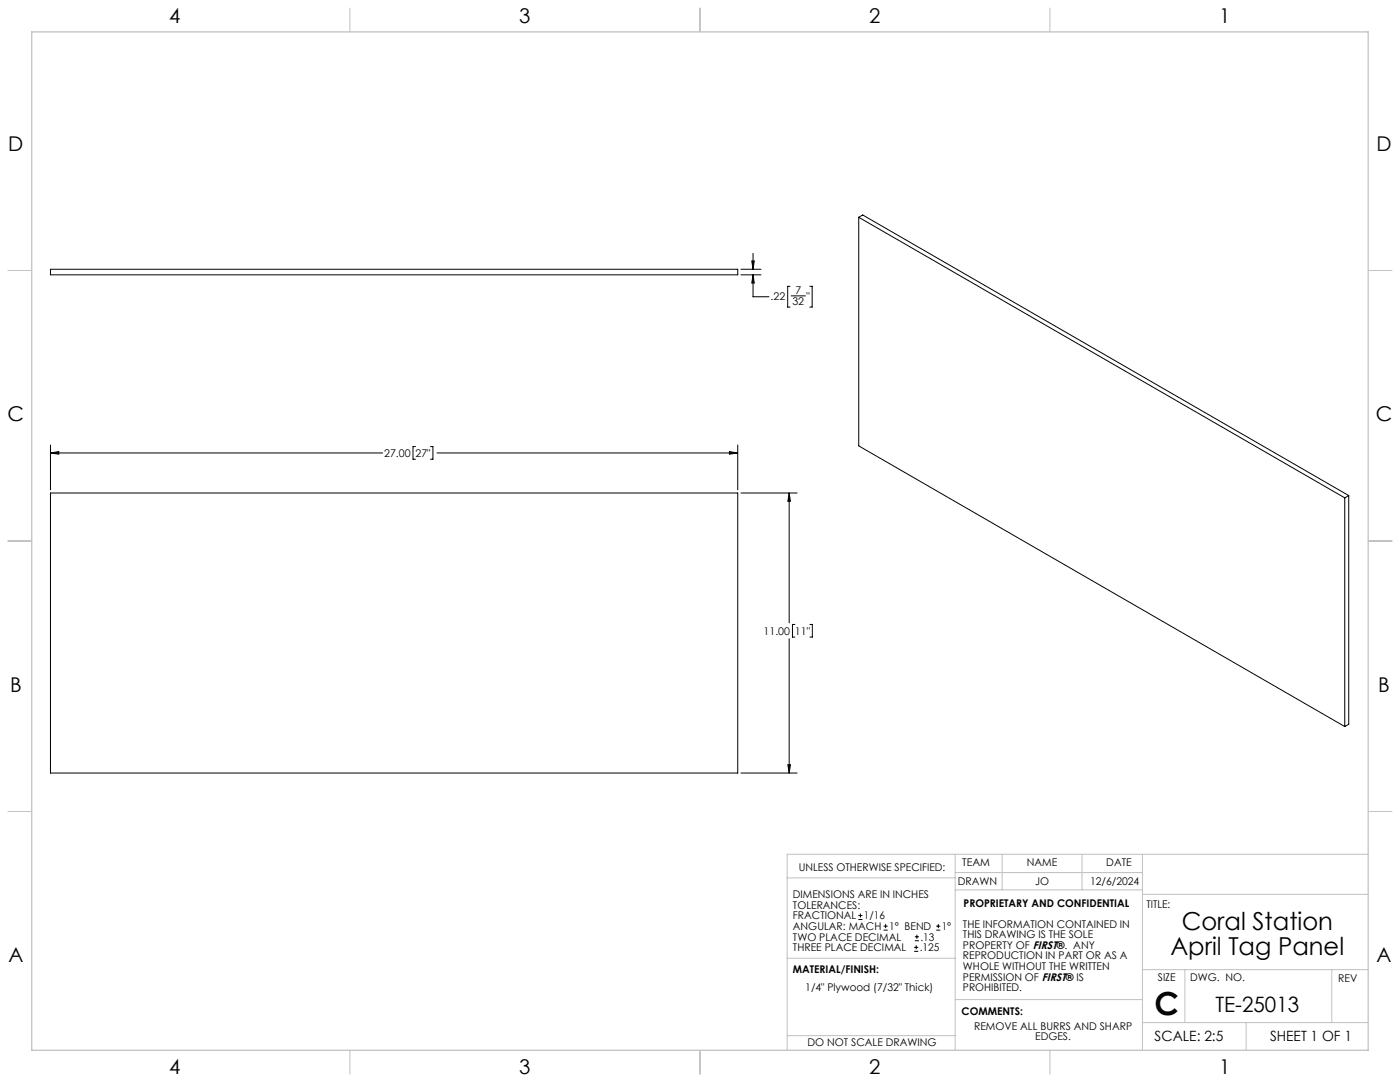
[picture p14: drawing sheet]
<svg xmlns="http://www.w3.org/2000/svg" width="559mm" height="432mm" viewBox="0 0 559 432" stroke-linecap="round" stroke-linejoin="round" font-family="sans-serif">
<defs><g id="words">
<text font-size="12.7" x="460.9" y="405.2">C</text>
<g font-size="9.9">
<text x="471.7" y="371.2">Coral Station</text>
<text x="467.2" y="381.1">April Tag Panel</text>
</g>
<text font-size="8.5" x="485.1" y="404">TE-25013</text>
<g font-size="8.1">
<text x="67.6" y="9.3">4</text>
<text x="207.3" y="9.3">3</text>
<text x="347" y="9.3">2</text>
<text x="486.7" y="9.3">1</text>
<text x="3.3" y="60.1">D</text>
<text x="549.4" y="60.1">D</text>
<text x="3" y="168">C</text>
<text x="549.1" y="168">C</text>
<text x="4" y="276">B</text>
<text x="550.1" y="276">B</text>
<text x="3.3" y="383.9">A</text>
<text x="549.4" y="383.9">A</text>
<text x="67.6" y="428.4">4</text>
<text x="207.3" y="428.4">3</text>
<text x="347" y="428.4">2</text>
<text x="486.7" y="428.4">1</text>
</g>
<g font-size="5.6">
<text x="460.9" y="415.2">SCALE: 2:5</text>
<text x="507" y="415.2">SHEET 1 OF 1</text>
</g>
<g font-size="4.2">
<text x="307.6" y="119.7">.22</text>
<text x="317.5" y="117.4">7</text>
<text x="321.9" y="119.7">&quot;</text>
<text x="316.3" y="121.6">32</text>
<text x="153.4" y="182.3">27.00</text>
<text x="165.9" y="182.3">27&quot;</text>
<text x="304.8" y="253.3">11.00</text>
<text x="317.3" y="253.3">11&quot;</text>
<text x="318.8" y="347.7">UNLESS OTHERWISE SPECIFIED:</text>
<text x="384.1" y="345.5">TEAM</text>
<text x="409.9" y="345.7">NAME</text>
<text x="441.6" y="345.7">DATE</text>
<text x="382.3" y="353.3">DRAWN</text>
<text x="413.2" y="353.3">JO</text>
<text x="435.1" y="353.3">12/6/2024</text>
<text x="316.5" y="358.5">DIMENSIONS ARE IN INCHES</text>
<text x="316.5" y="362.7">TOLERANCES:</text>
<text x="384.6" y="361.9">PROPRIETARY AND CONFIDENTIAL</text>
<text x="457.6" y="362.3">TITLE:</text>
<text x="316.5" y="371.2">ANGULAR: MACH</text>
<text x="316.5" y="366.9">FRACTIONAL</text>
<text x="344.8" y="366.9">1/16</text>
<text x="354.9" y="371.2">1° BEND</text>
<text x="375.9" y="371.2">1°</text>
<text x="384.4" y="370.2">THE INFORMATION CONTAINED IN</text>
<text x="316.5" y="375.4">TWO PLACE DECIMAL</text>
<text x="367.4" y="375.4">.13</text>
<text x="384.4" y="374.4">THIS DRAWING IS THE SOLE</text>
<text x="316.5" y="379.6">THREE PLACE DECIMAL</text>
<text x="367.1" y="379.6">.125</text>
<text x="384.4" y="378.6">PROPERTY OF FIRST®. ANY</text>
<text x="384.4" y="382.9">REPRODUCTION IN PART OR AS A</text>
<text x="316.5" y="388.4">MATERIAL/FINISH:</text>
<text x="384.4" y="387.1">WHOLE WITHOUT THE WRITTEN</text>
<text x="321.4" y="395.6">1/4&quot; Plywood (7/32&quot; Thick)</text>
<text x="384.4" y="391.3">PERMISSION OF FIRST® IS</text>
<text x="384.4" y="395.6">PROHIBITED.</text>
<text x="462.2" y="391.3">SIZE</text>
<text x="475.1" y="391.3">DWG. NO.</text>
<text x="534.1" y="391.8">REV</text>
<text x="383.8" y="405.1">COMMENTS:</text>
<text x="388.8" y="410.9">REMOVE ALL BURRS AND SHARP</text>
<text x="322.3" y="417.6">DO NOT SCALE DRAWING</text>
<text x="413.2" y="415.2">EDGES.</text>
</g>
</g></defs>
<g fill="none" stroke="#c0c0c0" stroke-width=".4">
<path d="M139.7 3.2v9.5M279.4 3.2v9.5M419.1 3.2v9.5M3.1 107.9h9.6M546.1 107.9h9.5M3.1 215.9h9.6M546.1 215.9h9.5M3.1 323.8h9.6M546.1 323.8h9.5M314.2 350.3h67M381.2 340.9v78.2M381.2 355.1h74.8"/>
<path d="M381.2 348.2h74.8M400 340.9v14.2M431.9 340.9v14.2M456 340.9v78.2M456 356.9h90.1M546.1 340.9h-231.9v78.2M314.2 382.4h67.2M381.2 398.9h74.8M456 387h90.1M472.9 387v21.1M531.6 387v21.1M139.7 419.1v9.6"/>
<path d="M279.4 419.1v9.6M314.2 413.3h67M419.1 419.1v9.6M456 408.1h90.1M497.4 408.1v11"/>
</g>
<path d="M12.7 12.7h533.4v406.4h-533.4z" fill="none" stroke="#c0c0c0" stroke-width=".5"/>
<g fill="none" stroke="#000" stroke-width=".4">
<path d="M342.8 86.7l194 112M342.8 86.7l1.5-.9 194 112M342.8 86.7v91.2l194 112M20.1 107.5h274.4v2.2h-274.4zM295.7 109.7h8M295.7 107.5h8M300.1 104.1h1l-.5 3.4zM300.6 109.7v8.7h6.3M300.6 101.1v6.4M300.6 109.7l.5 3.3h-1zM315.3 114.3h-.9v8.3h.9M315.8 118.1h5.7"/>
<path d="M323.2 114.3h1v8.3h-1M20.1 177.6v17.9M165.8 178.2h-.9v5.1h.9M171.8 178.2h1v5.1h-1M294.5 177.6v17.9M20.1 196.7h274.4v111.8h-274.4zM20.1 180.8h132.6M20.1 180.8l3.4-.6v1.1zM174.4 180.8h120.1M291.1 180.2l3.4 .6-3.4 .5zM295.7 196.7h22.5M315 196.7v51.9"/>
<path d="M315 196.7l.5 3.4h-1zM536.8 198.7v91.2M538.3 197.8v91.2l-1.5 .9M538.3 197.8l-1.5 .9M315 254.9v53.6M317.3 249.2h-1v5h1M323.3 249.2h.9v5h-.9M295.7 308.5h22.5M314.5 305.2h1l-.5 3.3zM342.6 367h1.6M342.6 365.4h1.6M343.4 364.6v1.5"/>
<path d="M352.7 371.2h1.6M352.7 369.6h1.6M353.5 368.8v1.6M364.9 379.7h1.6M364.9 378.1h1.6M365.2 375.4h1.6M365.2 373.8h1.6M365.7 377.3v1.5M366 373v1.6M373.7 371.2h1.6M373.7 369.6h1.6M374.5 368.8v1.6"/>
</g>
<path d="M291.1 180.2l3.4 .6-3.4 .5zM20.1 180.8l3.4-.6v1.1zM314.5 305.2h1l-.5 3.3zM315 196.7l.5 3.4h-1zM300.6 109.7l.5 3.3h-1zM300.1 104.1h1l-.5 3.4z" fill="#000"/>
<use href="#words"/>
</svg>
